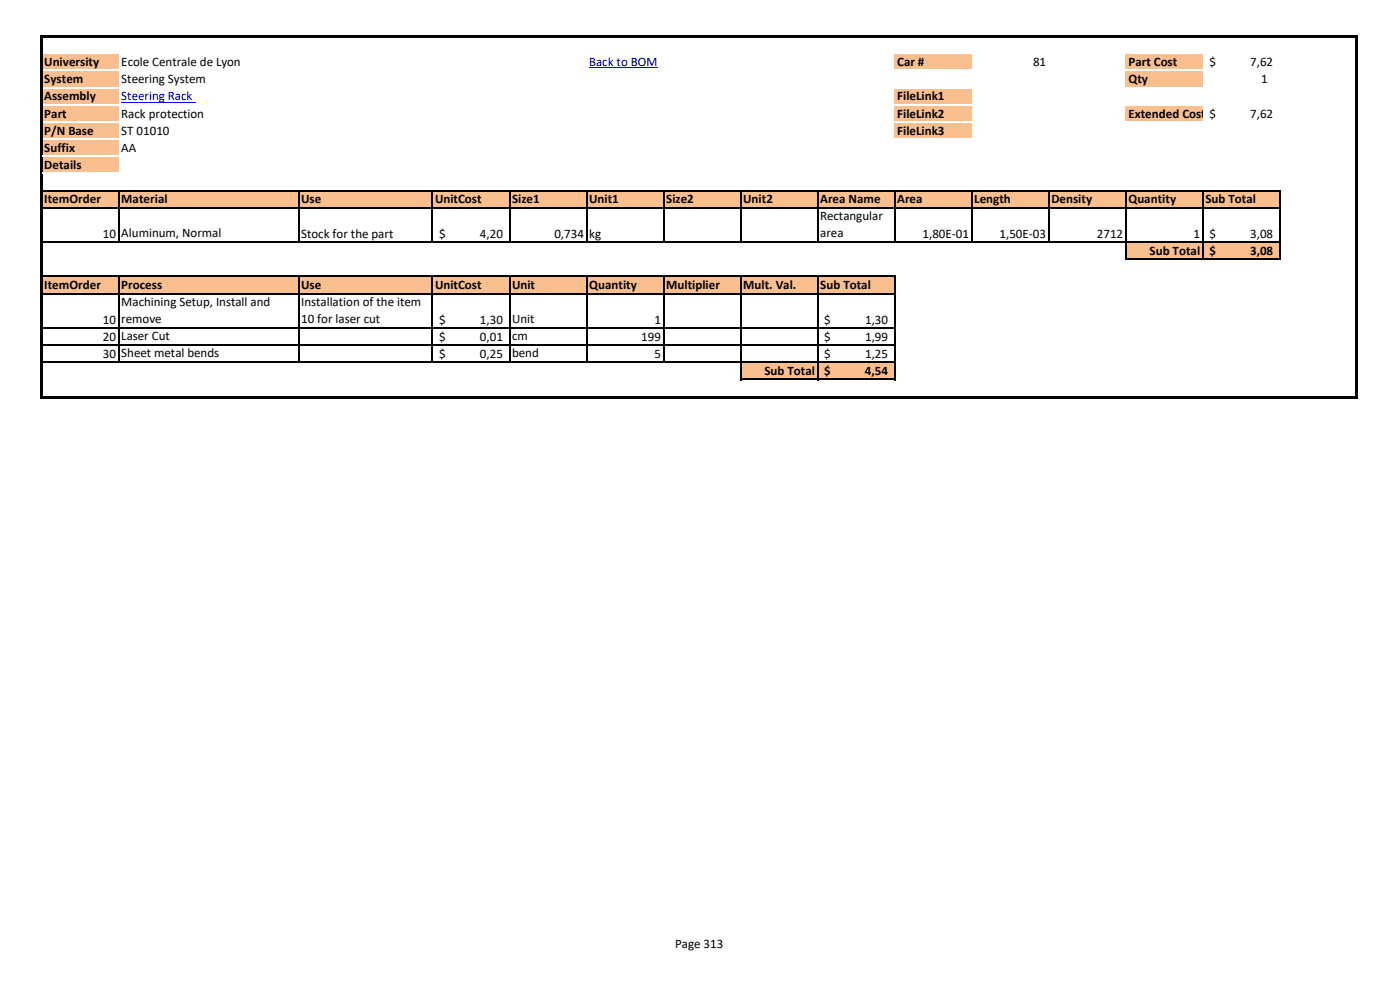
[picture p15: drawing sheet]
<svg xmlns="http://www.w3.org/2000/svg" width="297mm" height="210mm" viewBox="0 0 297 210" stroke-linecap="round" stroke-linejoin="round" font-family="sans-serif">
<defs><g id="words">
<g font-size="2.8">
<text x="9.4" y="14">University</text>
<text x="9.4" y="17.7">System</text>
<text x="25.7" y="14">Ecole Centrale de Lyon</text>
<text x="25.7" y="17.7">Steering System</text>
<text x="190.4" y="14">Car #</text>
<text x="219.2" y="14">81</text>
<text x="239.4" y="14">Part Cost</text>
<text x="239.4" y="17.7">Qty</text>
<text x="256.6" y="14">$</text>
<text x="265.3" y="14">7,62</text>
<text x="267.5" y="17.7">1</text>
<text x="9.4" y="21.3">Assembly</text>
<text x="190.4" y="21.3">FileLink1</text>
<text x="9.4" y="24.9">Part</text>
<text x="9.4" y="28.6">P/N Base</text>
<text x="25.7" y="24.9">Rack protection</text>
<text x="25.7" y="28.6">ST 01010</text>
<text x="190.4" y="24.9">FileLink2</text>
<text x="190.4" y="28.6">FileLink3</text>
<text x="239.4" y="24.9">Extended Cost</text>
<text x="256.6" y="24.9">$</text>
<text x="265.3" y="24.9">7,62</text>
<text x="9.4" y="32.2">Suffix</text>
<text x="9.4" y="35.9">Details</text>
<text x="25.7" y="32.2">AA</text>
<text x="9.4" y="43.1">ItemOrder</text>
<text x="25.7" y="43.1">Material</text>
<text x="63.9" y="43.1">Use</text>
<text x="92.3" y="43.1">UnitCost</text>
<text x="108.6" y="43.1">Size1</text>
<text x="125" y="43.1">Unit1</text>
<text x="141.3" y="43.1">Size2</text>
<text x="157.7" y="43.1">Unit2</text>
<text x="174" y="43.1">Area Name</text>
<text x="174" y="46.7">Rectangular</text>
<text x="190.4" y="43.1">Area</text>
<text x="206.7" y="43.1">Length</text>
<text x="223" y="43.1">Density</text>
<text x="239.4" y="43.1">Quantity</text>
<text x="255.7" y="43.1">Sub Total</text>
<text x="21.8" y="50.4">10</text>
<text x="25.7" y="50.3">Aluminum, Normal</text>
<text x="63.9" y="50.4">Stock for the part</text>
<text x="93.2" y="50.4">$</text>
<text x="101.8" y="50.4">4,20</text>
<text x="117.6" y="50.4">0,734</text>
<text x="125" y="50.4">kg</text>
<text x="174" y="50.3">area</text>
<text x="195.7" y="50.4">1,80E-01</text>
<text x="212.1" y="50.4">1,50E-03</text>
<text x="232.7" y="50.4">2712</text>
<text x="253.2" y="50.4">1</text>
<text x="256.6" y="50.4">$</text>
<text x="265.3" y="50.4">3,08</text>
<text x="243.9" y="54.1">Sub Total</text>
<text x="256.6" y="54.1">$</text>
<text x="265.2" y="54.1">3,08</text>
<text x="9.4" y="61.3">ItemOrder</text>
<text x="25.7" y="61.3">Process</text>
<text x="25.7" y="64.9">Machining Setup, Install and</text>
<text x="63.9" y="61.3">Use</text>
<text x="63.9" y="64.9">Installation of the item</text>
<text x="92.3" y="61.3">UnitCost</text>
<text x="108.6" y="61.3">Unit</text>
<text x="125" y="61.3">Quantity</text>
<text x="141.3" y="61.3">Multiplier</text>
<text x="157.7" y="61.3">Mult. Val.</text>
<text x="174" y="61.3">Sub Total</text>
<text x="21.8" y="68.6">10</text>
<text x="25.7" y="68.5">remove</text>
<text x="63.9" y="68.5">10 for laser cut</text>
<text x="93.2" y="68.6">$</text>
<text x="101.8" y="68.6">1,30</text>
<text x="108.6" y="68.5">Unit</text>
<text x="138.8" y="68.6">1</text>
<text x="174.9" y="68.6">$</text>
<text x="183.5" y="68.6">1,30</text>
<text x="21.8" y="72.3">20</text>
<text x="21.8" y="75.9">30</text>
<text x="25.7" y="72.2">Laser Cut</text>
<text x="25.7" y="75.8">Sheet metal bends</text>
<text x="93.2" y="72.3">$</text>
<text x="93.2" y="75.9">$</text>
<text x="101.8" y="72.3">0,01</text>
<text x="101.8" y="75.9">0,25</text>
<text x="108.6" y="72.2">cm</text>
<text x="108.6" y="75.8">bend</text>
<text x="136" y="72.3">199</text>
<text x="138.8" y="75.9">5</text>
<text x="174.9" y="72.3">$</text>
<text x="174.9" y="75.9">$</text>
<text x="183.5" y="72.3">1,99</text>
<text x="183.5" y="75.9">1,25</text>
<text x="162.2" y="79.6">Sub Total</text>
<text x="174.9" y="79.6">$</text>
<text x="183.5" y="79.6">4,54</text>
<text x="143.2" y="201.2">Page 313</text>
</g>
<g font-size="2.8" fill="#00f">
<text x="125" y="14">Back to BOM</text>
<text x="25.7" y="21.3">Steering Rack</text>
</g>
</g></defs>
<g fill="#fabf8f">
<path d="M9 11.3h16.2v3.7h-16.2z" fill-rule="evenodd"/>
<path d="M189.8 11.3h16.4v3.7h-16.4z" fill-rule="evenodd"/>
<path d="M238.8 11.3h16.4v3.7h-16.4z" fill-rule="evenodd"/>
<path d="M9 14.9h16.2v3.7h-16.2z" fill-rule="evenodd"/>
<path d="M238.8 14.9h16.4v3.7h-16.4z" fill-rule="evenodd"/>
<path d="M9 18.6h16.2v7.3h-16.2z" fill-rule="evenodd"/>
<path d="M189.8 18.6h16.4v7.3h-16.4z" fill-rule="evenodd"/>
<path d="M238.8 22.2h16.4v3.7h-16.4z" fill-rule="evenodd"/>
<path d="M9 25.9h16.2v3.7h-16.2z" fill-rule="evenodd"/>
<path d="M189.8 25.9h16.4v3.7h-16.4z" fill-rule="evenodd"/>
<path d="M9 29.5h16.2v7.3h-16.2z" fill-rule="evenodd"/>
<path d="M9 40.4h262.6v3.7h-262.6z" fill-rule="evenodd"/>
<path d="M238.8 51.4h32.8v3.6h-32.8z" fill-rule="evenodd"/>
<path d="M9 58.6h180.8v3.7h-180.8z" fill-rule="evenodd"/>
<path d="M157.1 76.9h32.7v3.6h-32.7z" fill-rule="evenodd"/>
</g>
<path d="M125 14.4h14.5M25.7 21.7h15.8" fill="none" stroke="#00f" stroke-width=".21"/>
<g fill="#fff">
<path d="M9.1 11.2h16.1v.2h-16.1z" fill-rule="evenodd"/>
<path d="M189.8 11.2h16.4v.2h-16.4z" fill-rule="evenodd"/>
<path d="M9.1 14.8h16.1v.3h-16.1z" fill-rule="evenodd"/>
<path d="M91.7 14.8h16.4v.3h-16.4z" fill-rule="evenodd"/>
<path d="M189.8 14.8h16.4v.3h-16.4z" fill-rule="evenodd"/>
<path d="M9.1 18.5h16.1v.2h-16.1z" fill-rule="evenodd"/>
<path d="M91.7 18.5h16.4v.2h-16.4z" fill-rule="evenodd"/>
<path d="M189.8 18.5h16.4v.2h-16.4z" fill-rule="evenodd"/>
<path d="M9.1 22.1h16.1v.3h-16.1z" fill-rule="evenodd"/>
<path d="M91.7 22.1h16.4v.3h-16.4z" fill-rule="evenodd"/>
<path d="M189.8 22.1h16.4v.3h-16.4z" fill-rule="evenodd"/>
<path d="M9.1 25.7h16.1v.3h-16.1z" fill-rule="evenodd"/>
<path d="M91.7 25.7h16.4v.3h-16.4z" fill-rule="evenodd"/>
<path d="M189.8 25.7h16.4v.3h-16.4z" fill-rule="evenodd"/>
<path d="M9.1 29.4h16.1v.2h-16.1z" fill-rule="evenodd"/>
</g>
<g fill="none" stroke="#000" stroke-width=".25">
<path d="M25.2 40.6v10.9M25.2 58.8v18.2M63.3 40.6v10.9M63.3 58.8v18.2M91.7 40.6v10.9M91.7 58.8v18.2M108.1 40.6v10.9M108.1 58.8v18.2M124.4 40.6v10.9M124.4 58.8v18.2M140.8 40.6v10.9M140.8 58.8v18.2"/>
<path d="M157.1 40.6v10.9M157.1 58.8v21.8M173.5 40.6v10.9M173.5 58.8v21.8M189.8 40.6v10.9M189.8 58.8v21.8M206.1 40.6v10.9M222.5 40.6v10.9M238.8 40.6v14.5M255.2 40.6v14.5M271.5 40.6v14.5"/>
</g>
<g fill="#000">
<path d="M9.1 7.5h279v.4h-279z" fill-rule="evenodd"/>
<path d="M8.6 7.5h.5v77h-.5z" fill-rule="evenodd"/>
<path d="M287.7 7.9h.4v76.6h-.4z" fill-rule="evenodd"/>
</g>
<g fill="#fff">
<path d="M238.8 11.2h16.4v.2h-16.4z" fill-rule="evenodd"/>
<path d="M238.8 14.8h16.4v.3h-16.4z" fill-rule="evenodd"/>
<path d="M238.8 18.5h16.4v.2h-16.4z" fill-rule="evenodd"/>
<path d="M238.8 22.1h16.4v.3h-16.4z" fill-rule="evenodd"/>
<path d="M238.8 25.7h16.4v.3h-16.4z" fill-rule="evenodd"/>
<path d="M189.8 29.4h16.4v.2h-16.4z" fill-rule="evenodd"/>
<path d="M9.1 33h16.1v.3h-16.1z" fill-rule="evenodd"/>
<path d="M9.1 36.7h16.1v.2h-16.1z" fill-rule="evenodd"/>
</g>
<path d="M9.1 40.4h262.5M9.1 44.1h262.5M9.1 51.4h262.5M9.1 58.6h180.8M239 55h32.6M9.1 62.3h180.8M9.1 69.6h180.8M9.1 73.2h180.8M9.1 76.9h180.8M157.3 80.5h32.6" fill="none" stroke="#000" stroke-width=".25"/>
<path d="M9.1 84h279v.5h-279z" fill-rule="evenodd" fill="#000"/>
<use href="#words"/>
</svg>
